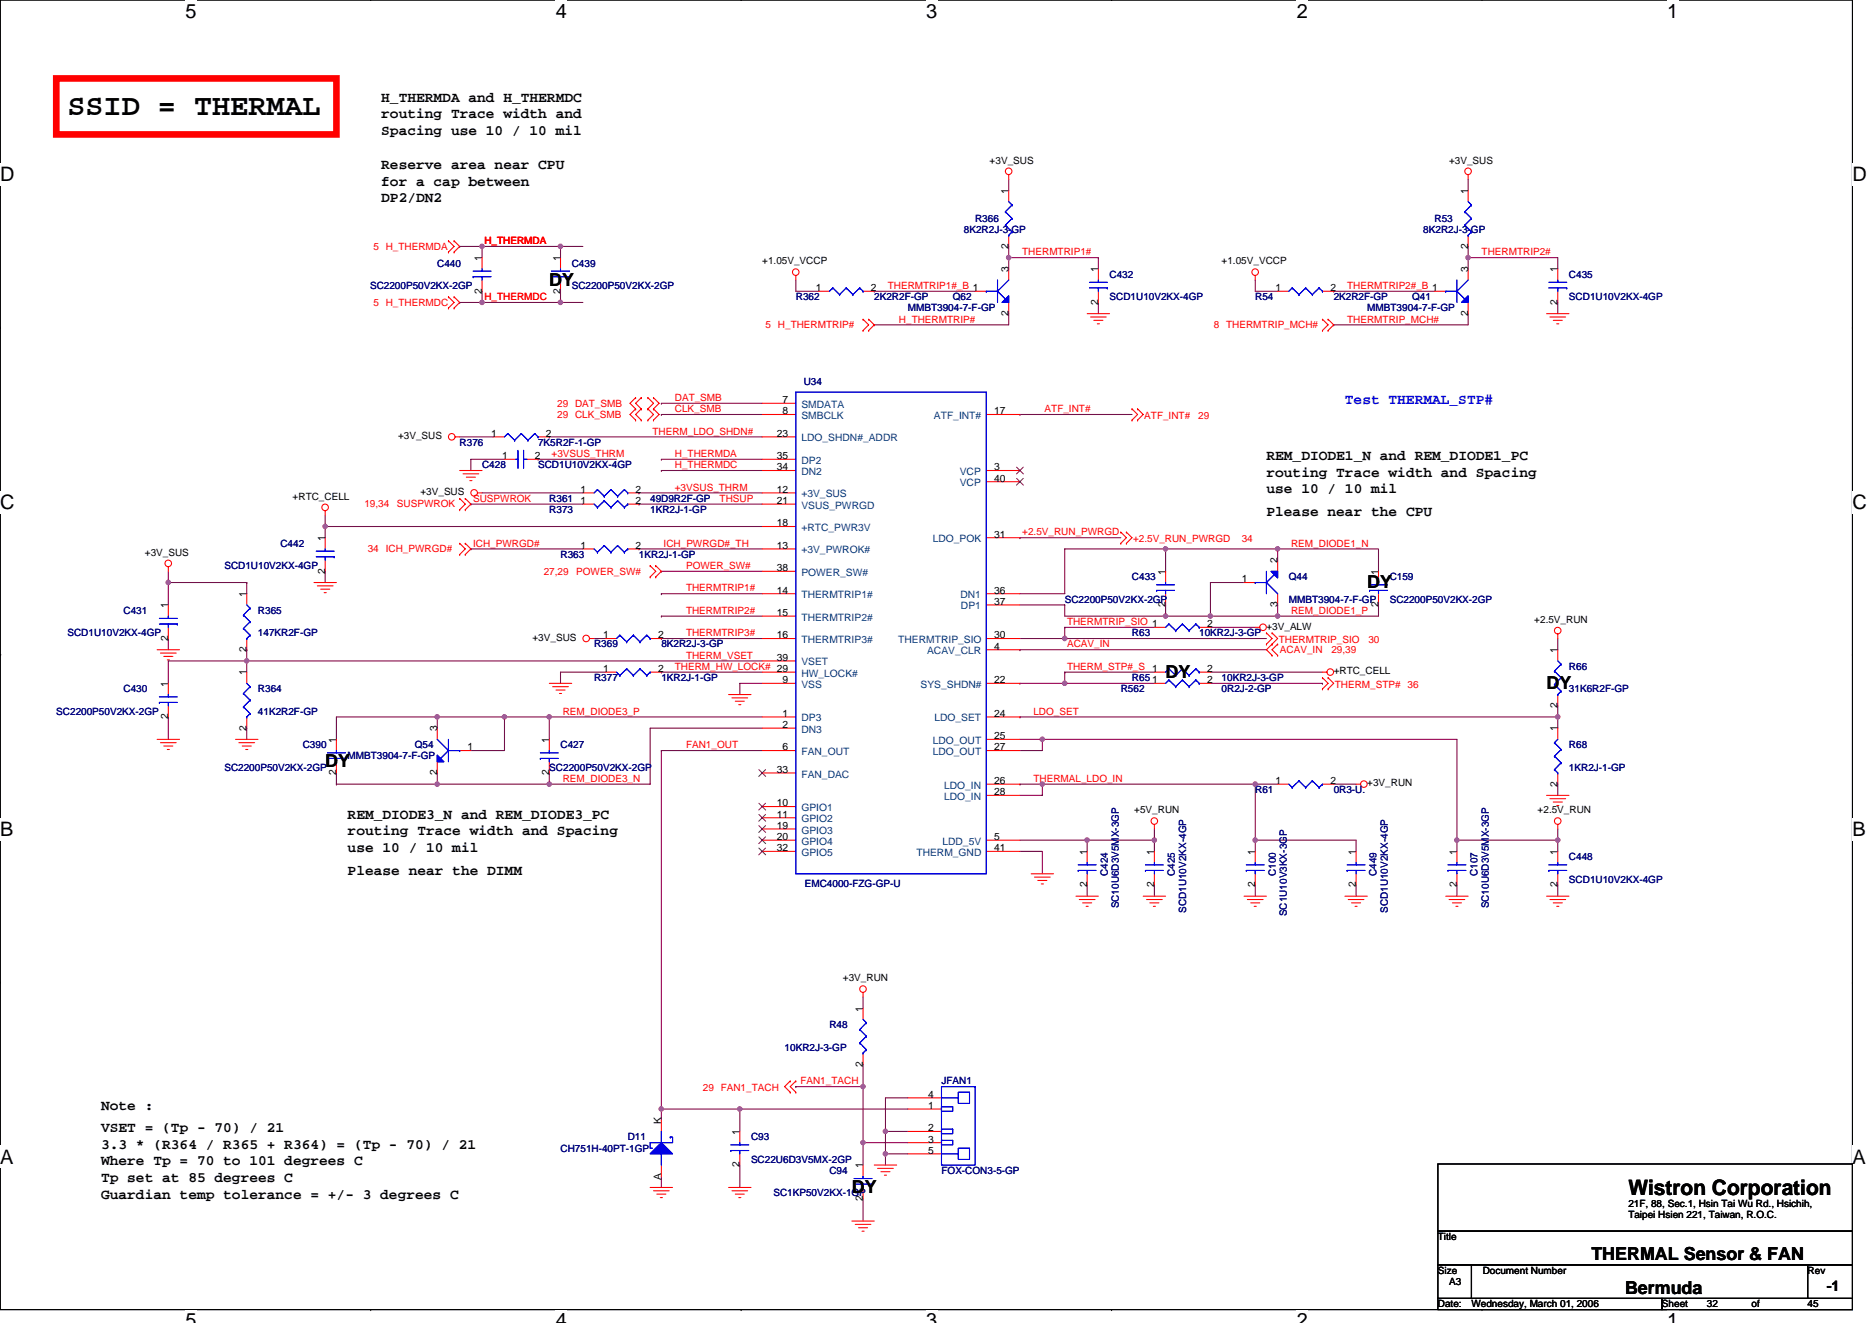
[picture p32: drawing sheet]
<svg xmlns="http://www.w3.org/2000/svg" width="297mm" height="210mm" viewBox="0 0 297 210" stroke-linecap="round" stroke-linejoin="round" font-family="sans-serif">
<defs><g id="words">
<text font-size="4.8" x="10.7" y="18.2">SSID = THERMAL</text>
<text font-size="3.4" x="258.4" y="189.6">Wistron Corporation</text>
<g font-size="3.2">
<text x="29.4" y="2.8">5</text>
<text x="88.2" y="2.8">4</text>
<text x="147" y="2.8">3</text>
<text x="205.8" y="2.8">2</text>
<text x="264.5" y="2.8">1</text>
<text x="0" y="28.8">D</text>
<text x="293.9" y="28.8">D</text>
<text x="0" y="80.8">C</text>
<text x="293.9" y="80.8">C</text>
<text x="0" y="132.7">B</text>
<text x="293.9" y="132.7">B</text>
<text x="0" y="184.7">A</text>
<text x="293.9" y="184.7">A</text>
<text x="29.4" y="210.7">5</text>
<text x="88.2" y="210.7">4</text>
<text x="147" y="210.7">3</text>
<text x="205.8" y="210.7">2</text>
<text x="264.5" y="210.7">1</text>
</g>
<g font-size="2.8">
<text x="87.2" y="45.3">DY</text>
<text x="217" y="93.3">DY</text>
<text x="185" y="107.5">DY</text>
<text x="245.4" y="109.3">DY</text>
<text x="51.6" y="121.8">DY</text>
<text x="135.2" y="189.3">DY</text>
<text x="252.5" y="200">THERMAL Sensor &amp; FAN</text>
<text x="257.8" y="205.3">Bermuda</text>
</g>
<g font-size="2.3">
<text x="60.5" y="16.2">H_THERMDA and H_THERMDC</text>
<text x="60.5" y="18.8">routing Trace width and</text>
<text x="60.5" y="21.4">Spacing use 10 / 10 mil</text>
<text x="60.5" y="26.8">Reserve area near CPU</text>
<text x="60.5" y="29.4">for a cap between</text>
<text x="60.5" y="32.1">DP2/DN2</text>
<text x="201" y="73">REM_DIODE1_N and REM_DIODE1_PC</text>
<text x="201" y="75.7">routing Trace width and Spacing</text>
<text x="201" y="78.3">use 10 / 10 mil</text>
<text x="201" y="81.9">Please near the CPU</text>
<text x="55.2" y="129.9">REM_DIODE3_N and REM_DIODE3_PC</text>
<text x="55.2" y="132.6">routing Trace width and Spacing</text>
<text x="55.2" y="135.2">use 10 / 10 mil</text>
<text x="55.2" y="138.8">Please near the DIMM</text>
<text x="16" y="179.7">VSET = (Tp - 70) / 21</text>
<text x="16" y="176.2">Note :</text>
<text x="16" y="182.4">3.3 * (R364 / R365 + R364) = (Tp - 70) / 21</text>
<text x="16" y="185">Where Tp = 70 to 101 degrees C</text>
<text x="16" y="187.6">Tp set at 85 degrees C</text>
<text x="16" y="190.2">Guardian temp tolerance = +/- 3 degrees C</text>
<text x="289.9" y="204.8">-1</text>
</g>
<text font-size="2.3" fill="#00f" x="213.4" y="64.2">Test THERMAL_STP#</text>
<g font-size="1.6">
<text x="157" y="26">+3V_SUS</text>
<text x="229.9" y="26">+3V_SUS</text>
<text x="160" y="30.8" transform="rotate(-90 160 30.8)">1</text>
<text x="232.9" y="30.8" transform="rotate(-90 232.9 30.8)">1</text>
<text x="76.5" y="41.4" transform="rotate(-90 76.5 41.4)">1</text>
<text x="88.9" y="41.4" transform="rotate(-90 88.9 41.4)">1</text>
<text x="120.9" y="42">+1.05V_VCCP</text>
<text x="160" y="39.5" transform="rotate(-90 160 39.5)">2</text>
<text x="193.8" y="42">+1.05V_VCCP</text>
<text x="232.9" y="39.5" transform="rotate(-90 232.9 39.5)">2</text>
<text x="76.5" y="46.6" transform="rotate(-90 76.5 46.6)">2</text>
<text x="88.9" y="46.6" transform="rotate(-90 88.9 46.6)">2</text>
<text x="129.5" y="46.2">1</text>
<text x="138.2" y="46.2">2</text>
<text x="160" y="43.2" transform="rotate(-90 160 43.2)">3</text>
<text x="174.3" y="43.2" transform="rotate(-90 174.3 43.2)">1</text>
<text x="202.4" y="46.2">1</text>
<text x="211.1" y="46.2">2</text>
<text x="232.9" y="43.2" transform="rotate(-90 232.9 43.2)">3</text>
<text x="247.2" y="43.2" transform="rotate(-90 247.2 43.2)">1</text>
<text x="160" y="50.2" transform="rotate(-90 160 50.2)">2</text>
<text x="174.3" y="48.4" transform="rotate(-90 174.3 48.4)">2</text>
<text x="232.9" y="50.2" transform="rotate(-90 232.9 50.2)">2</text>
<text x="247.2" y="48.4" transform="rotate(-90 247.2 48.4)">2</text>
<text x="124.1" y="64">7</text>
<text x="124.1" y="65.8">8</text>
<text x="157.8" y="65.8">17</text>
<text x="63.2" y="69.7">+3V_SUS</text>
<text x="77.9" y="69.3">1</text>
<text x="86.6" y="69.3">2</text>
<text x="123.3" y="69.3">23</text>
<text x="79.7" y="72.9">1</text>
<text x="84.9" y="72.9">2</text>
<text x="123.3" y="72.9">35</text>
<text x="123.3" y="74.7">34</text>
<text x="157.8" y="74.7">3</text>
<text x="157.8" y="76.4">40</text>
<text x="46.4" y="79.3">+RTC_CELL</text>
<text x="66.7" y="78.6">+3V_SUS</text>
<text x="92.1" y="80">1</text>
<text x="92.1" y="78.2">1</text>
<text x="100.9" y="80">2</text>
<text x="100.9" y="78.2">2</text>
<text x="123.3" y="78.2">12</text>
<text x="123.3" y="80">21</text>
<text x="123.3" y="83.5">18</text>
<text x="23" y="88.2">+3V_SUS</text>
<text x="51.6" y="85.9" transform="rotate(-90 51.6 85.9)">1</text>
<text x="92.1" y="87.1">1</text>
<text x="100.9" y="87.1">2</text>
<text x="123.3" y="87.1">13</text>
<text x="157.8" y="85.3">31</text>
<text x="202.7" y="89.4" transform="rotate(-90 202.7 89.4)">2</text>
<text x="39.1" y="94.8" transform="rotate(-90 39.1 94.8)">1</text>
<text x="51.6" y="91.1" transform="rotate(-90 51.6 91.1)">2</text>
<text x="123.3" y="90.7">38</text>
<text x="123.3" y="94.2">14</text>
<text x="157.8" y="94.2">36</text>
<text x="157.8" y="96">37</text>
<text x="184.9" y="91.2" transform="rotate(-90 184.9 91.2)">1</text>
<text x="197" y="92.4">1</text>
<text x="218.7" y="91.2" transform="rotate(-90 218.7 91.2)">1</text>
<text x="26.7" y="101.7" transform="rotate(-90 26.7 101.7)">2</text>
<text x="26.7" y="96.5" transform="rotate(-90 26.7 96.5)">1</text>
<text x="84.5" y="101.7">+3V_SUS</text>
<text x="95.7" y="101.3">1</text>
<text x="104.4" y="101.3">2</text>
<text x="123.3" y="97.8">15</text>
<text x="123.3" y="101.3">16</text>
<text x="157.8" y="101.3">30</text>
<text x="184.9" y="96.4" transform="rotate(-90 184.9 96.4)">2</text>
<text x="191.5" y="99.5">2</text>
<text x="201" y="99.9">+3V_ALW</text>
<text x="202.7" y="96.4" transform="rotate(-90 202.7 96.4)">3</text>
<text x="218.7" y="96.4" transform="rotate(-90 218.7 96.4)">2</text>
<text x="243.5" y="98.8">+2.5V_RUN</text>
<text x="39.1" y="107.2" transform="rotate(-90 39.1 107.2)">1</text>
<text x="39.1" y="103.5" transform="rotate(-90 39.1 103.5)">2</text>
<text x="95.7" y="106.7">1</text>
<text x="104.4" y="106.7">2</text>
<text x="123.3" y="104.9">39</text>
<text x="157.8" y="103.1">4</text>
<text x="191.5" y="106.7">2</text>
<text x="211.6" y="107">+RTC_CELL</text>
<text x="247.2" y="103.7" transform="rotate(-90 247.2 103.7)">1</text>
<text x="26.7" y="109" transform="rotate(-90 26.7 109)">1</text>
<text x="124.1" y="108.4">9</text>
<text x="124.1" y="113.8">1</text>
<text x="157.8" y="113.8">24</text>
<text x="157.8" y="108.4">22</text>
<text x="182.8" y="108.4">1</text>
<text x="191.5" y="108.4">2</text>
<text x="247.2" y="112.4" transform="rotate(-90 247.2 112.4)">2</text>
<text x="26.7" y="114.2" transform="rotate(-90 26.7 114.2)">2</text>
<text x="39.1" y="116" transform="rotate(-90 39.1 116)">2</text>
<text x="53.4" y="117.9" transform="rotate(-90 53.4 117.9)">1</text>
<text x="69.4" y="116.1" transform="rotate(-90 69.4 116.1)">3</text>
<text x="74.2" y="119.1">1</text>
<text x="87.1" y="117.9" transform="rotate(-90 87.1 117.9)">1</text>
<text x="124.1" y="115.5">2</text>
<text x="124.1" y="119.1">6</text>
<text x="157.8" y="117.3">25</text>
<text x="157.8" y="119.1">27</text>
<text x="247.2" y="116.1" transform="rotate(-90 247.2 116.1)">1</text>
<text x="53.4" y="123.1" transform="rotate(-90 53.4 123.1)">2</text>
<text x="69.4" y="123.1" transform="rotate(-90 69.4 123.1)">2</text>
<text x="87.1" y="123.1" transform="rotate(-90 87.1 123.1)">2</text>
<text x="123.3" y="122.7">33</text>
<text x="157.8" y="124.4">26</text>
<text x="202.4" y="124.4">1</text>
<text x="211.1" y="124.4">2</text>
<text x="217" y="124.8">+3V_RUN</text>
<text x="247.2" y="124.8" transform="rotate(-90 247.2 124.8)">2</text>
<text x="123.3" y="128">10</text>
<text x="123.3" y="129.8">11</text>
<text x="123.3" y="131.6">19</text>
<text x="157.8" y="126.2">28</text>
<text x="180" y="129.1">+5V_RUN</text>
<text x="244" y="129.1">+2.5V_RUN</text>
<text x="123.3" y="133.3">20</text>
<text x="123.3" y="135.1">32</text>
<text x="157.8" y="135.1">41</text>
<text x="157.8" y="133.3">5</text>
<text x="172.5" y="135.7" transform="rotate(-90 172.5 135.7)">1</text>
<text x="183.2" y="135.7" transform="rotate(-90 183.2 135.7)">1</text>
<text x="199.2" y="135.7" transform="rotate(-90 199.2 135.7)">1</text>
<text x="215.2" y="135.7" transform="rotate(-90 215.2 135.7)">1</text>
<text x="231.2" y="135.7" transform="rotate(-90 231.2 135.7)">1</text>
<text x="247.2" y="135.7" transform="rotate(-90 247.2 135.7)">1</text>
<text x="172.5" y="140.8" transform="rotate(-90 172.5 140.8)">2</text>
<text x="183.2" y="140.8" transform="rotate(-90 183.2 140.8)">2</text>
<text x="199.2" y="140.8" transform="rotate(-90 199.2 140.8)">2</text>
<text x="215.2" y="140.8" transform="rotate(-90 215.2 140.8)">2</text>
<text x="231.2" y="140.8" transform="rotate(-90 231.2 140.8)">2</text>
<text x="247.2" y="140.8" transform="rotate(-90 247.2 140.8)">2</text>
<text x="133.7" y="155.7">+3V_RUN</text>
<text x="136.9" y="160.5" transform="rotate(-90 136.9 160.5)">1</text>
<text x="136.9" y="169.3" transform="rotate(-90 136.9 169.3)">2</text>
<text x="104.9" y="178.3" transform="rotate(-90 104.9 178.3)">K</text>
<text x="147.3" y="174.2">4</text>
<text x="147.3" y="176">1</text>
<text x="147.3" y="179.6">2</text>
<text x="117.4" y="185.3" transform="rotate(-90 117.4 185.3)">2</text>
<text x="117.4" y="180.1" transform="rotate(-90 117.4 180.1)">1</text>
<text x="136.9" y="185.4" transform="rotate(-90 136.9 185.4)">1</text>
<text x="147.3" y="181.3">3</text>
<text x="147.3" y="183.1">5</text>
<text x="104.9" y="187.2" transform="rotate(-90 104.9 187.2)">A</text>
<text x="136.9" y="190.6" transform="rotate(-90 136.9 190.6)">2</text>
<text x="258.4" y="191.5">21F, 88, Sec.1, Hsin Tai Wu Rd., Hsichih,</text>
<text x="228.2" y="196.8">Title</text>
<text x="258.4" y="193.3">Taipei Hsien 221, Taiwan, R.O.C.</text>
<text x="228.2" y="202.2">Size</text>
<text x="229.9" y="203.9">A3</text>
<text x="235.3" y="202.2">Document Number</text>
<text x="286.8" y="202.2">Rev</text>
<text x="228.2" y="207.5">Date:</text>
<text x="233.5" y="207.5">Wednesday, March 01, 2006</text>
<text x="263.7" y="207.5">Sheet</text>
<text x="270.8" y="207.5">32</text>
<text x="277.9" y="207.5">of</text>
<text x="286.8" y="207.5">45</text>
</g>
<g font-size="1.6" fill="#000080">
<text x="154.7" y="35.2">R366</text>
<text x="227.6" y="35.2">R53</text>
<text x="152.9" y="37">8K2R2J-3-GP</text>
<text x="225.8" y="37">8K2R2J-3-GP</text>
<text x="58.7" y="45.9">SC2200P50V2KX-2GP</text>
<text x="69.4" y="42.3">C440</text>
<text x="90.7" y="42.3">C439</text>
<text x="90.7" y="45.9">SC2200P50V2KX-2GP</text>
<text x="126.3" y="47.6">R362</text>
<text x="138.7" y="47.6">2K2R2F-GP</text>
<text x="151.2" y="47.6">Q62</text>
<text x="176.1" y="44.1">C432</text>
<text x="176.1" y="47.6">SCD1U10V2KX-4GP</text>
<text x="199.2" y="47.6">R54</text>
<text x="211.6" y="47.6">2K2R2F-GP</text>
<text x="224.1" y="47.6">Q41</text>
<text x="249" y="44.1">C435</text>
<text x="249" y="47.6">SCD1U10V2KX-4GP</text>
<text x="144.1" y="49.4">MMBT3904-7-F-GP</text>
<text x="217" y="49.4">MMBT3904-7-F-GP</text>
<text x="127.5" y="61.2">U34</text>
<text x="72.9" y="70.8">R376</text>
<text x="85.4" y="70.8">7K5R2F-1-GP</text>
<text x="76.5" y="74.3">C428</text>
<text x="85.4" y="74.3">SCD1U10V2KX-4GP</text>
<text x="87.2" y="81.4">R373</text>
<text x="87.2" y="79.7">R361</text>
<text x="103.2" y="81.4">1KR2J-1-GP</text>
<text x="103.2" y="79.7">49D9R2F-GP</text>
<text x="44.5" y="86.8">C442</text>
<text x="88.9" y="88.5">R363</text>
<text x="101.4" y="88.5">1KR2J-1-GP</text>
<text x="35.6" y="90.3">SCD1U10V2KX-4GP</text>
<text x="168.9" y="95.7">SC2200P50V2KX-2GP</text>
<text x="179.6" y="92.1">C433</text>
<text x="204.5" y="92.1">Q44</text>
<text x="204.5" y="95.7">MMBT3904-7-F-GP</text>
<text x="220.5" y="92.1">C159</text>
<text x="220.5" y="95.7">SC2200P50V2KX-2GP</text>
<text x="10.7" y="101">SCD1U10V2KX-4GP</text>
<text x="19.6" y="97.4">C431</text>
<text x="40.9" y="97.4">R365</text>
<text x="40.9" y="101">147KR2F-GP</text>
<text x="179.6" y="101">R63</text>
<text x="190.3" y="101">10KR2J-3-GP</text>
<text x="94.3" y="102.8">R369</text>
<text x="104.9" y="102.8">8K2R2J-3-GP</text>
<text x="249" y="106.3">R66</text>
<text x="8.9" y="113.4">SC2200P50V2KX-2GP</text>
<text x="19.6" y="109.9">C430</text>
<text x="40.9" y="109.9">R364</text>
<text x="40.9" y="113.4">41K2R2F-GP</text>
<text x="94.3" y="108.1">R377</text>
<text x="104.9" y="108.1">1KR2J-1-GP</text>
<text x="177.8" y="109.9">R562</text>
<text x="179.6" y="108.1">R65</text>
<text x="193.8" y="109.9">0R2J-2-GP</text>
<text x="193.8" y="108.1">10KR2J-3-GP</text>
<text x="249" y="109.9">31K6R2F-GP</text>
<text x="48" y="118.8">C390</text>
<text x="65.8" y="118.8">Q54</text>
<text x="88.9" y="118.8">C427</text>
<text x="249" y="118.8">R68</text>
<text x="35.6" y="122.3">SC2200P50V2KX-2GP</text>
<text x="55.2" y="120.5">MMBT3904-7-F-GP</text>
<text x="87.2" y="122.3">SC2200P50V2KX-2GP</text>
<text x="199.2" y="125.9">R61</text>
<text x="211.6" y="125.9">0R3-U.</text>
<text x="249" y="122.3">1KR2J-1-GP</text>
<text x="249" y="136.5">C448</text>
<text x="127.7" y="140.8">EMC4000-FZG-GP-U</text>
<text x="175.8" y="139" transform="rotate(-90 175.8 139)">C424</text>
<text x="186.4" y="139" transform="rotate(-90 186.4 139)">C425</text>
<text x="202.4" y="139" transform="rotate(-90 202.4 139)">C100</text>
<text x="218.4" y="139" transform="rotate(-90 218.4 139)">C449</text>
<text x="234.4" y="139" transform="rotate(-90 234.4 139)">C107</text>
<text x="249" y="140.1">SCD1U10V2KX-4GP</text>
<text x="177.5" y="144.2" transform="rotate(-90 177.5 144.2)">SC10U6D3V5MX-3GP</text>
<text x="188.2" y="144.9" transform="rotate(-90 188.2 144.9)">SCD1U10V2KX-4GP</text>
<text x="204.2" y="145.4" transform="rotate(-90 204.2 145.4)">SC1U10V3KX-3GP</text>
<text x="220.2" y="144.9" transform="rotate(-90 220.2 144.9)">SCD1U10V2KX-4GP</text>
<text x="236.2" y="144.2" transform="rotate(-90 236.2 144.2)">SC10U6D3V5MX-3GP</text>
<text x="124.5" y="166.8">10KR2J-3-GP</text>
<text x="131.6" y="163.2">R48</text>
<text x="149.4" y="172.1">JFAN1</text>
<text x="88.9" y="182.8">CH751H-40PT-1GP</text>
<text x="99.6" y="181">D11</text>
<text x="119.2" y="181">C93</text>
<text x="119.2" y="184.6">SC22U6D3V5MX-2GP</text>
<text x="122.7" y="189.9">SC1KP50V2KX-1GP</text>
<text x="131.6" y="186.3">C94</text>
<text x="149.4" y="186.3">FOX-CON3-5-GP</text>
</g>
<g font-size="1.6" fill="#f00">
<text x="59.2" y="39.6">5 H_THERMDA</text>
<text x="76.9" y="38.8">H_THERMDA</text>
<text x="162.2" y="40.5">THERMTRIP1#</text>
<text x="235.1" y="40.5">THERMTRIP2#</text>
<text x="76.9" y="47.6">H_THERMDC</text>
<text x="140.9" y="45.9">THERMTRIP1#_B 1</text>
<text x="213.8" y="45.9">THERMTRIP2#_B 1</text>
<text x="59.2" y="48.5">5 H_THERMDC</text>
<text x="121.5" y="52.1">5 H_THERMTRIP#</text>
<text x="142.6" y="51.2">H_THERMTRIP#</text>
<text x="192.6" y="52.1">8 THERMTRIP_MCH#</text>
<text x="213.8" y="51.2">THERMTRIP_MCH#</text>
<text x="88.4" y="64.5">29 DAT_SMB</text>
<text x="107.1" y="63.6">DAT_SMB</text>
<text x="107.1" y="65.4">CLK_SMB</text>
<text x="165.8" y="65.4">ATF_INT#</text>
<text x="88.4" y="66.3">29 CLK_SMB</text>
<text x="103.5" y="69">THERM_LDO_SHDN#</text>
<text x="181.6" y="66.5">ATF_INT#</text>
<text x="190.1" y="66.5">29</text>
<text x="87.5" y="72.5">+3VSUS_THRM</text>
<text x="107.1" y="77.9">+3VSUS_THRM</text>
<text x="107.1" y="72.5">H_THERMDA</text>
<text x="107.1" y="74.3">H_THERMDC</text>
<text x="57.8" y="80.5">19,34</text>
<text x="63" y="80.5">SUSPWROK</text>
<text x="75.1" y="79.7">SUSPWROK</text>
<text x="114.2" y="79.7">THSUP</text>
<text x="58.4" y="87.7">34 ICH_PWRGD#</text>
<text x="75.1" y="86.8">ICH_PWRGD#</text>
<text x="105.3" y="86.8">ICH_PWRGD#_TH</text>
<text x="162.2" y="85">+2.5V_RUN_PWRGD</text>
<text x="179.8" y="86">+2.5V_RUN_PWRGD</text>
<text x="197" y="86">34</text>
<text x="204.9" y="86.8">REM_DIODE1_N</text>
<text x="86.3" y="91.2">27,29</text>
<text x="91.4" y="91.2">POWER_SW#</text>
<text x="108.9" y="93.9">THERMTRIP1#</text>
<text x="108.9" y="90.3">POWER_SW#</text>
<text x="108.9" y="101">THERMTRIP3#</text>
<text x="108.9" y="97.4">THERMTRIP2#</text>
<text x="169.3" y="99.2">THERMTRIP_SIO 1</text>
<text x="204.9" y="97.4">REM_DIODE1_P</text>
<text x="107.1" y="106.3">THERM_HW_LOCK# 29</text>
<text x="108.9" y="104.5">THERM_VSET</text>
<text x="169.3" y="102.8">ACAV_IN</text>
<text x="169.3" y="106.3">THERM_STP#_S 1</text>
<text x="202.9" y="102">THERMTRIP_SIO</text>
<text x="203.1" y="103.7">ACAV_IN</text>
<text x="211.3" y="103.7">29,39</text>
<text x="217.1" y="102">30</text>
<text x="89.3" y="113.4">REM_DIODE3_P</text>
<text x="164" y="113.4">LDO_SET</text>
<text x="211.8" y="109.2">THERM_STP# 36</text>
<text x="108.9" y="118.8">FAN1_OUT</text>
<text x="89.3" y="124.1">REM_DIODE3_N</text>
<text x="164" y="124.1">THERMAL_LDO_IN</text>
<text x="111.5" y="173.2">29 FAN1_TACH</text>
<text x="127" y="172.1">FAN1_TACH</text>
</g>
<g font-size="1.6" fill="#004080">
<text x="127.2" y="64.7">SMDATA</text>
<text x="127.2" y="66.5">SMBCLK</text>
<text x="127.2" y="70.1">LDO_SHDN#_ADDR</text>
<text x="148.2" y="66.5">ATF_INT#</text>
<text x="127.2" y="73.6">DP2</text>
<text x="127.2" y="75.4">DN2</text>
<text x="152.3" y="75.4">VCP</text>
<text x="152.3" y="77.2">VCP</text>
<text x="127.2" y="79">+3V_SUS</text>
<text x="127.2" y="80.7">VSUS_PWRGD</text>
<text x="127.2" y="84.3">+RTC_PWR3V</text>
<text x="127.2" y="87.8">+3V_PWROK#</text>
<text x="148" y="86.1">LDO_POK</text>
<text x="127.2" y="91.4">POWER_SW#</text>
<text x="127.2" y="95">THERMTRIP1#</text>
<text x="152.4" y="95">DN1</text>
<text x="127.2" y="98.5">THERMTRIP2#</text>
<text x="152.5" y="96.7">DP1</text>
<text x="127.2" y="102.1">THERMTRIP3#</text>
<text x="127.2" y="105.6">VSET</text>
<text x="127.2" y="107.4">HW_LOCK#</text>
<text x="142.5" y="102.1">THERMTRIP_SIO</text>
<text x="147.1" y="103.8">ACAV_CLR</text>
<text x="127.2" y="109.2">VSS</text>
<text x="146.1" y="109.2">SYS_SHDN#</text>
<text x="127.2" y="114.5">DP3</text>
<text x="127.2" y="116.3">DN3</text>
<text x="127.2" y="119.8">FAN_OUT</text>
<text x="148" y="118.1">LDO_OUT</text>
<text x="148" y="119.8">LDO_OUT</text>
<text x="148.3" y="114.5">LDO_SET</text>
<text x="127.2" y="123.4">FAN_DAC</text>
<text x="149.8" y="125.2">LDO_IN</text>
<text x="127.2" y="128.7">GPIO1</text>
<text x="127.2" y="130.5">GPIO2</text>
<text x="149.8" y="127">LDO_IN</text>
<text x="127.2" y="132.3">GPIO3</text>
<text x="127.2" y="134.1">GPIO4</text>
<text x="127.2" y="135.8">GPIO5</text>
<text x="145.4" y="135.8">THERM_GND</text>
<text x="149.5" y="134.1">LDD_5V</text>
</g>
</g></defs>
<path d="M0 0h293.9v207.9h-293.9z" fill="none" stroke="#000" stroke-width=".17"/>
<g fill="#fff">
<path d="M29.4 0h1.8v3.5h-1.8z"/>
<path d="M29.4 207.9h1.8v2h-1.8z"/>
</g>
<path d="M58.8 0h.1M58.8 207.9h.1" fill="none" stroke="#000" stroke-width=".17"/>
<g fill="#fff">
<path d="M88.2 0h1.8v3.5h-1.8z"/>
<path d="M88.2 207.9h1.8v2h-1.8z"/>
</g>
<path d="M117.6 0h.1M117.6 207.9h.1" fill="none" stroke="#000" stroke-width=".17"/>
<g fill="#fff">
<path d="M147 0h1.7v3.5h-1.7z"/>
<path d="M147 207.9h1.7v2h-1.7z"/>
</g>
<path d="M176.4 0h.1M176.4 207.9h.1" fill="none" stroke="#000" stroke-width=".17"/>
<g fill="#fff">
<path d="M205.8 0h1.7v3.5h-1.7z"/>
<path d="M205.8 207.9h1.7v2h-1.7z"/>
</g>
<path d="M235.2 0h.1M235.2 207.9h.1" fill="none" stroke="#000" stroke-width=".17"/>
<g fill="#fff">
<path d="M264.5 0h1.8v3.5h-1.8z"/>
<path d="M264.5 207.9h1.8v2h-1.8z"/>
<path d="M0 26h2.3v3.5h-2.3z"/>
<path d="M293.9 26h2.3v3.5h-2.3z"/>
<path d="M0 77.9h2.3v3.5h-2.3z"/>
<path d="M293.9 77.9h2.3v3.5h-2.3z"/>
</g>
<path d="M0 52h.1M293.9 52h.1" fill="none" stroke="#000" stroke-width=".17"/>
<g fill="#fff">
<path d="M0 129.9h2.1v3.5h-2.1z"/>
<path d="M293.9 129.9h2.1v3.5h-2.1z"/>
</g>
<path d="M0 103.9h.1M293.9 103.9h.1" fill="none" stroke="#000" stroke-width=".17"/>
<path d="M0 103.9h.1" fill="none" stroke="#000" stroke-width=".16"/>
<g fill="#fff">
<path d="M0 181.9h2.2v3.5h-2.2z"/>
<path d="M293.9 181.9h2.2v3.5h-2.2z"/>
</g>
<path d="M0 155.9h.1M293.9 155.9h.1M228.2 184.7h65.7v10.7h-65.7zM228.2 195.4h65.7v5.3h-65.7zM228.2 200.7h5.3v5.4h-5.3zM228.2 206.1h35.5v1.8h-35.5zM233.5 200.7h53.3v5.4h-53.3zM263.7 206.1h30.2v1.8h-30.2zM286.8 200.7h7.1v5.4h-7.1z" fill="none" stroke="#000" stroke-width=".17"/>
<g fill="none" stroke="#800040" stroke-width=".17">
<path d="M72.9 39.1h.1M72.9 39.1h19.6M76.5 39.1v1.8M76.5 39.1h.1M88.9 39.1v1.8M88.9 39.1h.1M160.1 28.4v1.8M160.1 39.1v3.6M233 28.4v1.8M233 39.1v1.8M72.9 48h.1M72.9 48h19.6"/>
<path d="M76.5 46.2v1.8M76.5 48h.1M88.9 48h.1M88.9 46.2v1.8M126.3 44.4v1.8h3.5M138.7 46.2h.1M138.7 51.6h.1M138.7 46.2h16M160.1 40.9h14.2v1.8M160.1 49.8v1.8h-21.4M160.1 40.9h.1M174.3 48v1.8"/>
<path d="M199.2 44.4v1.8h3.5M211.6 46.2h.1M211.6 51.6h.1M211.6 46.2h16M233 40.9v1.8M233 49.8v1.8h-21.4M233 40.9h.1M233 40.9h14.2v1.8M247.2 48v1.8M72.9 69.3h5.4M76.5 78.2h16M80 72.9h-5.3v1.8"/>
<path d="M85.4 72.9h.1M85.4 72.9h12.4M87.2 69.3h.1M87.2 69.3h33.7M101.4 78.2h.1M101.4 78.2h19.5M104.9 64h.1M104.9 65.8h.1M104.9 72.9h.1M104.9 74.7h.1M104.9 65.8h16M104.9 64h16"/>
<path d="M104.9 72.9h16M104.9 74.7h16M161.8 65.8h.1M161.8 65.8h17.8M26.7 92.5v3.5M26.7 90.7v1.8M26.7 92.5h12.5M39.2 92.5v1.7M39.2 92.5h.1M51.6 83.6h.1M51.6 90.7v1.8M51.6 83.6v1.7"/>
<path d="M51.6 81.8v1.8M51.6 83.6h69.3M74.7 87.1h.1M74.7 80h.1M74.7 87.1h17.8M74.7 80h17.8M101.4 87.1h.1M101.4 80h.1M101.4 87.1h19.5M101.4 80h19.5M104.9 97.8h.1M104.9 94.2h.1"/>
<path d="M104.9 90.7h.1M104.9 97.8h16M104.9 94.2h16M104.9 90.7h16M161.8 85.3h.1M161.8 96h7.1v1.8h16.1M161.8 85.3h16M168.9 99.6h.1M168.9 99.6v1.7M168.9 99.6h14.3M185 87.1h-16.1v7.1h-7.1M185 97.8h.1"/>
<path d="M185 96v1.8M185 87.1v3.6M185 87.1h17.7v1.8M185 87.1h.1M192.1 97.8h.1M192.1 99.6h7.1M197.4 92.5h-5.3v5.3M202.7 97.8h.1M202.7 87.1h16v3.6M202.7 87.1h.1M202.7 96v1.8M218.7 96v1.8h-33.7"/>
<path d="M26.7 101.3v1.8M26.7 113.8v3.5M39.2 104.9h.1M39.2 104.9h-12.5v3.6M39.2 104.9v1.8M39.2 103.1h.1M39.2 115.6v1.7M39.2 104.9h81.7M39.2 103.1v1.8M69.4 113.8h10.6v5.3h-5.3M69.4 113.8v1.8M69.4 113.8h-16v3.5"/>
<path d="M69.4 113.8h.1M80 113.8h.1M80 113.8h40.9M87.2 113.8v3.5M87.2 113.8h.1M94.3 101.3h1.8M96.1 106.7h-7.2v1.8M104.9 106.7h.1M104.9 101.3h.1M104.9 119.1h.1M104.9 101.3h16M104.9 106.7h16"/>
<path d="M104.9 119.1h16M104.9 119.1v56.9M120.9 115.6h-17.7v8.9h-16M120.9 108.5h-3.5v1.7M161.8 101.3h7.1M161.8 103.1h.1M161.8 108.5h.1M161.8 113.8h.1M161.8 117.3h3.6M161.8 103.1h39.2M161.8 108.5h7.1M161.8 113.8h85.4"/>
<path d="M165.4 117.3h.1M165.4 117.3v1.8h-3.6M165.4 117.3h65.8v16M168.9 101.3h.1M168.9 106.7h.1M168.9 106.7v1.8M168.9 108.5h14.3M168.9 101.3h32.1M168.9 106.7h14.3M192.1 106.7h17.7M192.1 108.5h17.7M209.8 108.5h.1"/>
<path d="M247.2 101.3v1.8M247.2 113.8v1.8M247.2 112v1.8M53.4 124.5h.1M53.4 122.7v1.8M53.4 124.5h16M69.4 122.7v1.8h17.8M87.2 124.5h.1M87.2 122.7v1.8M161.8 124.5h.1M161.8 133.3h10.7M161.8 135.1h3.6v3.6"/>
<path d="M161.8 124.5h37.4M165.4 124.5v1.7h-3.6M165.4 124.5h.1M172.5 133.3v1.8M172.5 133.3h.1M172.5 133.3h10.7M183.2 133.3v1.8M183.2 131.6v1.7M199.2 133.3h16v1.8M199.2 133.3v1.8M199.2 133.3h.1M199.2 124.5v8.8"/>
<path d="M199.2 124.5h3.5M211.6 124.5h3.6M231.2 133.3h.1M231.2 133.3v1.8M231.2 133.3h16M247.2 124.5v1.7M247.2 133.3v1.8M247.2 131.6v1.7M136.9 158.2v1.8M172.5 140.5v1.7M183.2 140.5v1.7M199.2 140.5v1.7"/>
<path d="M215.2 140.5v1.7M231.2 140.5v1.7M247.2 140.5v1.7M104.9 176h12.5v3.6M104.9 176h.1M104.9 176v1.8M117.4 176h26.7M126.3 172.5h.1M126.3 172.5h10.6M136.9 172.5h.1M136.9 168.9v3.6M136.9 172.5v12.4"/>
<path d="M140.5 179.6h.1M140.5 179.6v3.5h3.6M140.5 179.6h3.6M144.1 174.2h-3.6v5.4M104.9 186.7v1.8M117.4 184.9v3.6M136.9 181.4h7.2M136.9 190.2v3.6M136.9 181.4h.1M140.5 183.1h.1M140.5 183.1v1.8"/>
</g>
<g fill="#f0f" stroke="#f0f" stroke-width=".17">
<circle cx="184.9" cy="97.8" r=".35"/>
<circle cx="202.7" cy="97.8" r=".35"/>
<circle cx="202.7" cy="87.1" r=".35"/>
<circle cx="184.9" cy="87.1" r=".35"/>
<circle cx="192.1" cy="97.8" r=".35"/>
<circle cx="168.9" cy="101.3" r=".35"/>
<circle cx="168.9" cy="108.4" r=".35"/>
<circle cx="247.2" cy="113.8" r=".35"/>
<circle cx="165.4" cy="117.3" r=".35"/>
<circle cx="183.2" cy="133.3" r=".35"/>
<circle cx="172.5" cy="133.3" r=".35"/>
<circle cx="247.2" cy="133.3" r=".35"/>
<circle cx="231.2" cy="133.3" r=".35"/>
<circle cx="199.2" cy="133.3" r=".35"/>
<circle cx="199.2" cy="124.4" r=".35"/>
<circle cx="165.4" cy="124.4" r=".35"/>
<circle cx="87.1" cy="124.4" r=".35"/>
<circle cx="80" cy="113.8" r=".35"/>
<circle cx="69.4" cy="124.4" r=".35"/>
<circle cx="87.1" cy="113.8" r=".35"/>
<circle cx="51.6" cy="83.6" r=".35"/>
<circle cx="232.9" cy="40.9" r=".35"/>
<circle cx="160" cy="40.9" r=".35"/>
<circle cx="88.9" cy="48" r=".35"/>
<circle cx="88.9" cy="39.1" r=".35"/>
<circle cx="76.5" cy="48" r=".35"/>
<circle cx="76.5" cy="39.1" r=".35"/>
<circle cx="69.4" cy="113.8" r=".35"/>
<circle cx="140.5" cy="179.6" r=".35"/>
<circle cx="136.9" cy="172.5" r=".35"/>
<circle cx="136.9" cy="181.3" r=".35"/>
<circle cx="117.4" cy="176" r=".35"/>
<circle cx="140.5" cy="183.1" r=".35"/>
<circle cx="39.1" cy="104.9" r=".35"/>
<circle cx="26.7" cy="92.4" r=".35"/>
<circle cx="104.9" cy="176" r=".35"/>
</g>
<g fill="none" stroke="#f00" stroke-width=".17">
<path d="M71.2 38.2h.1M71.2 38.2l.8 .9-.8 .9M72 38.2h.1M72 38.2l.9 .9-.9 .9M160.1 27.7v.7M160.1 30.2v1.8M160.1 37.3v1.8M233 27.7v.7M233 30.2v1.8M233 37.3v1.8M71.2 40h.1M71.2 48.9h.1"/>
<path d="M71.2 47.1h.1M71.2 47.1l.8 .9-.8 .9M72 40h.1M72 47.1h.1M72 48.9h.1M72 47.1l.9 .9-.9 .9M76.5 40.9v1.8M76.5 44.4v1.8M88.9 40.9v1.8M88.9 44.4v1.8M126.3 43.7v.7M129.8 46.2h1.8"/>
<path d="M136.9 52.5h.1M136.9 50.7h.1M136.9 50.7l.9 .9-.9 .9M136.9 46.2h1.8M137.8 50.7h.1M137.8 52.5h.1M137.8 50.7l.9 .9-.9 .9M154.7 46.2h1.8M160.1 42.7v1.7M160.1 48v1.8M172.5 49.8h3.6M173 50.3h2.5"/>
<path d="M173.6 50.8h1.4M174.1 51.4h.4M174.3 42.7v1.7M174.3 46.2v1.8M199.2 43.7v.7M202.7 46.2h1.8M209.8 52.5h.1M209.8 50.7h.1M209.8 50.7l.9 .9-.9 .9M209.8 46.2h1.8M210.7 50.7h.1M210.7 52.5h.1"/>
<path d="M210.7 50.7l.9 .9-.9 .9M227.6 46.2h1.8M233 42.7v1.7M233 48v1.8M245.4 49.8h3.6M245.9 50.3h2.5M246.5 50.8h1.4M247 51.4h.4M247.2 42.7v1.7M247.2 46.2v1.8M72.2 69.3h.7M72.9 74.7h3.6"/>
<path d="M72.9 79.1h.1M72.9 79.1l.9 .9-.9 .9M73.5 75.2h2.5M73.8 79.1h.1M73.8 79.1l.9 .9-.9 .9M74 75.7h1.4M74.5 76.3h.4M75.8 78.2h.7M78.3 69.3h1.7M80 72.9h1.8M83.6 72.9h1.8M85.4 69.3h1.8"/>
<path d="M92.5 78.2h1.8M99.6 78.2h1.8M100.9 64.9h.1M100.9 63.1h.1M100.9 66.7h.1M100.9 63.1l-.9 .9 .9 .9M100.9 64.9l-.9 .9 .9 .9M101.7 63.1h.1M101.7 64.9h.1M101.7 66.7h.1M101.7 63.1l-.8 .9 .8 .9M101.7 64.9l-.8 .9 .8 .9"/>
<path d="M102.8 64.9h.1M102.8 63.1h.1M102.8 66.7h.1M102.8 63.1l.9 .9-.9 .9M102.8 64.9l.9 .9-.9 .9M103.7 64.9h.1M103.7 63.1h.1M103.7 66.7h.1M103.7 63.1l.9 .9-.9 .9M103.7 64.9l.9 .9-.9 .9M120.9 69.3h5.4M120.9 72.9h5.4"/>
<path d="M120.9 78.2h5.4M120.9 64h5.4M120.9 65.8h5.4M120.9 74.7h5.4M156.5 65.8h5.3M156.5 74.7h5.3M156.5 76.5h5.3M179.6 64.9h.1M179.6 66.7h.1M179.6 64.9l.9 .9-.9 .9M180.5 64.9h.1M180.5 66.7h.1"/>
<path d="M180.5 64.9l.9 .9-.9 .9M26.7 90v.7M26.7 96v1.8M26.7 99.6v1.7M39.2 94.2v1.8M49.8 92.5h3.6M50.4 93h2.4M50.9 93.5h1.4M51.4 94.1h.4M51.6 81.1v.7M51.6 85.3v1.8M51.6 88.9v1.8"/>
<path d="M72.9 88h.1M72.9 86.2h.1M72.9 80.9h.1M72.9 86.2l.9 .9-.9 .9M73.8 86.2h.1M73.8 88h.1M73.8 80.9h.1M73.8 86.2l.9 .9-.9 .9M92.5 80h1.8M92.5 87.1h1.8M99.6 80h1.8M99.6 87.1h1.8"/>
<path d="M103.2 91.6h.1M103.2 89.8h.1M103.2 89.8l.9 .9-.9 .9M104.1 89.8h.1M104.1 91.6h.1M104.1 89.8l.8 .9-.8 .9M120.9 80h5.4M120.9 87.1h5.4M120.9 83.6h5.4M120.9 90.7h5.4M120.9 94.2h5.4M120.9 97.8h5.4"/>
<path d="M156.5 94.2h5.3M156.5 85.3h5.3M156.5 96h5.3M177.8 84.5h.1M177.8 86.2h.1M177.8 84.5l.9 .8-.9 .9M178.7 84.5h.1M178.7 86.2h.1M178.7 84.5l.9 .8-.9 .9M183.2 99.6h1.8M185 90.7v1.8M185 94.2v1.8"/>
<path d="M190.3 99.6h1.8M197.4 92.5h1.8M199.2 99.6h.7M202.7 88.9v1.8M202.7 94.2v1.8M218.7 90.7v1.8M218.7 94.2v1.8M24.9 103.1h3.6M24.9 117.3h3.6M25.5 103.7h2.5M25.5 117.9h2.5M26 104.2h1.4"/>
<path d="M26 118.4h1.4M26.5 104.7h.4M26.5 119h.4M26.7 108.5v1.7M26.7 112v1.8M37.4 117.3h3.5M37.9 117.9h2.5M38.4 118.4h1.5M39 119h.3M39.2 101.3v1.8M39.2 106.7v1.8M39.2 113.8v1.8"/>
<path d="M53.4 117.3v1.8M69.4 115.6v1.7M72.9 119.1h1.8M87.2 108.5h3.5M87.2 117.3v1.8M87.7 109h2.5M88.2 109.5h1.5M88.8 110.1h.3M93.6 101.3h.7M96.1 106.7h1.7M96.1 101.3h1.7M103.2 106.7h1.7"/>
<path d="M103.2 101.3h1.7M115.6 110.2h3.6M116.1 110.8h2.5M116.7 111.3h1.4M117.2 111.8h.4M120.9 108.5h5.4M120.9 119.1h5.4M120.9 106.7h5.4M120.9 101.3h5.4M120.9 104.9h5.4M120.9 113.8h5.4M120.9 115.6h5.4"/>
<path d="M156.5 108.5h5.3M156.5 119.1h5.3M156.5 101.3h5.3M156.5 113.8h5.3M156.5 103.1h5.3M156.5 117.3h5.3M183.2 108.5h1.8M183.2 106.7h1.8M190.3 108.5h1.8M190.3 106.7h1.8M201 100.5h.1M201 102.2h.1"/>
<path d="M201 100.5l.8 .8-.8 .9M201.8 102.2h.1M201.8 104h.1M201.8 100.5h.1M201.8 100.5l.9 .8-1.7 1.8 .8 .9M202.7 104h.1M202.7 102.2h.1M202.7 102.2l-.9 .9 .9 .9M209.8 106.7h.8M209.8 107.6h.1M209.8 109.3h.1M209.8 107.6l.9 .9-.9 .8"/>
<path d="M210.7 107.6h.1M210.7 109.3h.1M210.7 107.6l.9 .9-.9 .8M247.2 100.6v.7M247.2 103.1v1.8M247.2 110.2v1.8M247.2 115.6v1.7M53.4 120.9v1.8M69.4 120.9v1.8M87.2 120.9v1.8M120.9 122.7h5.4M120.9 128h5.4"/>
<path d="M120.9 129.8h5.4M120.9 131.6h5.4M120.9 133.3h5.4M120.9 135.1h5.4M156.5 124.5h5.3M156.5 133.3h5.3M156.5 135.1h5.3M156.5 126.2h5.3M163.6 138.7h3.6M164.1 139.2h2.5M164.7 139.7h1.4M172.5 135.1v1.8"/>
<path d="M172.5 138.7v1.8M183.2 130.9v.7M183.2 135.1v1.8M183.2 138.7v1.8M199.2 135.1v1.8M199.2 138.7v1.8M202.7 124.5h1.8M209.8 124.5h1.8M215.2 124.5h.7M215.2 135.1v1.8M215.2 138.7v1.8M231.2 135.1v1.8"/>
<path d="M231.2 138.7v1.8M245.4 126.2h3.6M245.9 126.8h2.5M246.5 127.3h1.4M247 127.8h.4M247.2 130.9v.7M247.2 122.7v1.8M247.2 135.1v1.8M247.2 138.7v1.8M136.9 157.5v.7M165.2 140.3h.4M170.7 142.2h3.6"/>
<path d="M171.3 142.8h2.5M171.8 143.3h1.4M172.3 143.8h.4M181.4 142.2h3.6M181.9 142.8h2.5M182.5 143.3h1.4M183 143.8h.3M197.4 142.2h3.6M197.9 142.8h2.5M198.5 143.3h1.4M199 143.8h.3M213.4 142.2h3.6"/>
<path d="M213.9 142.8h2.5M214.5 143.3h1.4M215 143.8h.3M229.4 142.2h3.6M229.9 142.8h2.5M230.5 143.3h1.4M231 143.8h.3M245.4 142.2h3.6M245.9 142.8h2.5M246.5 143.3h1.4M247 143.8h.4M104.9 177.8v1.8"/>
<path d="M117.4 179.6v1.8M125.4 171.6h.1M125.4 173.4h.1M125.4 171.6l-.9 .9 .9 .9M126.3 171.6h.1M126.3 173.4h.1M126.3 171.6l-.9 .9 .9 .9M136.9 160v1.8M136.9 167.1v1.8M144.1 174.2h5.3M144.1 176h5.3M144.1 179.6h5.3"/>
<path d="M103.2 188.5h3.5M103.7 189h2.5M104.2 189.5h1.5M104.8 190.1h.3M104.9 184.9v1.8M115.6 188.5h3.6M116.1 189h2.5M116.7 189.5h1.4M117.2 190.1h.4M117.4 183.1v1.8M135.2 193.8h3.5M135.7 194.3h2.5"/>
<path d="M136.2 194.9h1.5M136.8 195.4h.3M136.9 184.9v1.8M136.9 188.5v1.7M138.7 184.9h3.6M139.3 185.4h2.4M139.8 186h1.4M140.3 186.5h.4M144.1 181.4h5.3M144.1 183.1h5.3"/>
<circle cx="160" cy="27.2" r=".52"/>
<circle cx="232.9" cy="27.2" r=".52"/>
<circle cx="126.3" cy="43.2" r=".52"/>
<circle cx="199.2" cy="43.2" r=".52"/>
<circle cx="71.7" cy="69.3" r=".52"/>
<circle cx="75.2" cy="78.2" r=".52"/>
<circle cx="26.7" cy="89.4" r=".52"/>
<circle cx="51.6" cy="80.5" r=".52"/>
<circle cx="200.4" cy="99.6" r=".52"/>
<circle cx="93" cy="101.3" r=".52"/>
<circle cx="211.1" cy="106.7" r=".52"/>
<circle cx="247.2" cy="100.1" r=".52"/>
<circle cx="183.2" cy="130.3" r=".52"/>
<circle cx="216.4" cy="124.4" r=".52"/>
<circle cx="247.2" cy="130.3" r=".52"/>
<circle cx="136.9" cy="157" r=".52"/>
</g>
<path d="M8.9 12.4h44.5v8.9h-44.5z" fill="none" stroke="#f00" stroke-width="1.1"/>
<g fill="none" stroke="#00f" stroke-width=".17">
<path d="M159.5 33.6h.1M159.5 35.7h.1M159.5 33.6l1.1 1.1M159.5 35.7l1.1 1.1M160.1 37.3h.1M160.1 32l.5 .5M160.6 32.5h.1M160.6 34.7h.1M160.6 36.8h.1M160.6 32.5l-1.1 1.1M160.6 34.7l-1.1 1M160.6 36.8l-.5 .5"/>
<path d="M232.4 33.6h.1M232.4 35.7h.1M232.4 33.6l1.1 1.1M232.4 35.7l1.1 1.1M233 37.3h.1M233 32l.5 .5M233.5 32.5h.1M233.5 34.7h.1M233.5 36.8h.1M233.5 32.5l-1.1 1.1M233.5 34.7l-1.1 1M233.5 36.8l-.5 .5"/>
<path d="M75.1 43h2.8M75.1 43.9h.1M75.1 43.9h2.8M76.5 42.7v.3M76.5 43.9v.5M87.5 43h2.9M87.5 43.9h.1M87.5 43.9h2.9M88.9 42.7v.3M88.9 43.9v.5M132.1 45.7h.1M132.1 45.7l-.5 .5"/>
<path d="M132.1 45.7l1.1 1.1M133.2 46.8h.1M134.3 45.7h.1M134.3 45.7l-1.1 1.1M134.3 45.7l1 1.1M135.3 46.8h.1M136.4 45.7h.1M136.4 45.7l-1.1 1.1M136.4 45.7l.5 .5M136.9 46.2h.1M156.5 46.2h.1M156.5 46.2h1.8"/>
<path d="M158.3 46.2h.1M158.3 44.4v3.6M158.3 46.2l1.2 1.3M159.5 47.5h.1M160.1 44.4l-1.8 1.8M172.9 44.8h2.8M172.9 45.7h2.8M174.3 44.4v.4M174.3 45.7v.5M175.7 45.7h.1M205 45.7h.1M205 45.7l-.5 .5"/>
<path d="M205 45.7l1.1 1.1M206.1 46.8h.1M207.2 45.7h.1M207.2 45.7l-1.1 1.1M207.2 45.7l1 1.1M208.2 46.8h.1M209.3 45.7h.1M209.3 45.7l-1.1 1.1M209.3 45.7l.5 .5M209.8 46.2h.1M229.4 46.2h.1M229.4 46.2h1.8"/>
<path d="M231.2 46.2h.1M231.2 44.4v3.6M231.2 46.2l1.2 1.3M232.4 47.5h.1M233 44.4l-1.8 1.8M245.8 44.8h2.8M245.8 45.7h2.8M247.2 44.4v.4M247.2 45.7v.5M248.6 45.7h.1M80.6 68.8h.1M80.6 68.8l-.6 .5"/>
<path d="M80.6 68.8l1.1 1.1M81.7 69.9h.1M81.8 72.9h.4M82.2 71.5v2.8M82.7 68.8h.1M82.7 68.8l-1 1.1M82.7 68.8l1.1 1.1M83.1 72.9h.5M83.1 71.5h.1M83.1 71.5v2.8M83.8 69.9h.1M84.9 68.8h.1"/>
<path d="M84.9 68.8l-1.1 1.1M84.9 68.8l.5 .5M85.4 69.3h.1M94.8 77.7h.1M94.8 77.7l-.5 .5M94.8 77.7l1.1 1.1M95.9 79.5h.1M95.9 78.8h.1M95.9 79.5l-1.1 1M95.9 79.5l1 1M96.9 77.7h.1M96.9 77.7l-1 1.1"/>
<path d="M96.9 77.7l1.1 1.1M98 79.5h.1M98 78.8h.1M98 79.5l-1.1 1M98 79.5l1.1 1M99.1 77.7h.1M99.1 77.7l-1.1 1.1M99.1 77.7l.5 .5M99.6 78.2h.1M126.3 62.2h30.2v76.5h-30.2zM25.3 98.1h2.8M25.3 99h2.8"/>
<path d="M26.7 97.8v.3M26.7 99v.6M28.1 99h.1M38.6 97.6h.1M38.6 99.7h.1M38.6 97.6l1.1 1.1M38.6 99.7l1.1 1.1M39.2 96l.5 .5M39.7 96.5h.1M39.7 98.7h.1M39.7 96.5l-1.1 1.1M39.7 98.7l-1.1 1"/>
<path d="M50.2 87.5h2.8M50.2 88.4h2.8M51.6 87.1v.4M51.6 88.4v.5M53 88.4h.1M94.3 80l.5 .5M94.3 87.1l.5 .6M94.8 80.5h.1M94.8 87.7h.1M95.9 86.6h.1M95.9 86.6l-1.1 1.1M95.9 86.6l1 1.1"/>
<path d="M96.9 80.5h.1M96.9 87.7h.1M98 86.6h.1M98 86.6l-1.1 1.1M98 86.6l1.1 1.1M99.1 80.5h.1M99.1 87.7h.1M99.6 80h.1M99.6 87.1h.1M99.6 80l-.5 .5M99.6 87.1l-.5 .6M183.5 92.8h2.9"/>
<path d="M183.5 93.7h.1M183.5 93.7h2.9M185 92.5v.3M185 93.7v.5M185.5 99h.1M185.5 99l-.5 .6M185.5 99l1.1 1.1M187.6 99h.1M187.6 99l-1 1.1M187.6 99l1.1 1.1M189.8 99h.1M189.8 99l-1.1 1.1"/>
<path d="M189.8 99l.5 .6M190.3 99.6h.1M199.2 92.5h.1M199.2 92.5h1.8M201 92.5h.1M201 90.7v3.5M201 92.5l1.7 1.7M202.2 91.2h.1M202.2 91.2l-1.2 1.3M217.3 92.8h2.9M217.3 93.7h.1M217.3 93.7h2.9"/>
<path d="M218.7 92.5v.3M218.7 93.7v.5M25.3 110.6h2.8M25.3 111.5h.1M25.3 111.5h2.8M26.7 110.2v.4M26.7 111.5v.5M38.6 110.1h.1M38.6 112.2h.1M38.6 110.1l1.1 1M38.6 112.2l1.1 1.1M39.2 113.8h.1"/>
<path d="M39.2 101.3h.1M39.2 108.5l.5 .5M39.7 109h.1M39.7 111.1h.1M39.7 113.3h.1M39.7 100.8h.1M39.7 109l-1.1 1.1M39.7 111.1l-1.1 1.1M39.7 113.3l-.5 .5M39.7 100.8l-.5 .5M52 119.5h2.8M53.4 119.1v.4"/>
<path d="M69.4 117.3l1.8 1.8M71.2 119.1h.1M71.2 117.3v3.6M71.2 119.1l-1.3 1.3M71.2 119.1h1.7M72.9 119.1h.1M85.7 119.5h2.9M87.2 119.1v.4M97.8 106.7l.6 .5M98.4 107.2h.1M98.4 100.8h.1M98.4 100.8l-.6 .5"/>
<path d="M98.4 100.8l1 1.1M99.4 106.2h.1M99.4 101.9h.1M99.4 106.2l-1 1M99.4 106.2l1.1 1M100.5 107.2h.1M100.5 100.8h.1M100.5 100.8l-1.1 1.1M100.5 100.8l1.1 1.1M101.6 106.2h.1M101.6 101.9h.1M101.6 106.2l-1.1 1"/>
<path d="M101.6 106.2l1 1M102.6 107.2h.1M102.6 100.8h.1M102.6 100.8l-1 1.1M102.6 100.8l.6 .5M103.2 106.7h.1M103.2 101.3h.1M103.2 106.7l-.6 .5M185.5 107.9h.1M185.5 106.2h.1M185.5 107.9l-.5 .6M185.5 107.9l1.1 1.1"/>
<path d="M185.5 106.2l-.5 .5M185.5 106.2l1.1 1M186.6 109h.1M186.6 100.1h.1M186.6 107.2h.1M187.6 107.9h.1M187.6 106.2h.1M187.6 107.9l-1 1.1M187.6 107.9l1.1 1.1M187.6 106.2l-1 1M187.6 106.2l1.1 1M188.7 109h.1"/>
<path d="M188.7 100.1h.1M188.7 107.2h.1M189.8 107.9h.1M189.8 106.2h.1M189.8 107.9l-1.1 1.1M189.8 107.9l.5 .6M189.8 106.2l-1.1 1M189.8 106.2l.5 .5M190.3 108.5h.1M190.3 106.7h.1M246.7 106.5h.1M246.7 108.6h.1"/>
<path d="M246.7 117.9h.1M246.7 106.5l1 1.1M246.7 108.6l1 1.1M246.7 117.9l1 1.1M247.2 110.2h.1M247.2 104.9l.5 .5M247.2 117.3l-.5 .6M247.7 105.4h.1M247.7 107.6h.1M247.7 109.7h.1M247.7 119h.1M247.7 105.4l-1 1.1"/>
<path d="M247.7 107.6l-1 1M247.7 109.7l-.5 .5M247.7 119l-1 1M52 120.4h.1M52 120.4h2.8M53.4 120.4v.5M69.9 120.4h.1M85.7 120.4h.1M85.7 120.4h2.9M87.2 120.4v.5M171.1 137.3h2.8M171.1 138.2h.1"/>
<path d="M171.1 138.2h2.8M172.5 136.9v.4M172.5 138.2v.5M181.8 137.3h2.8M181.8 138.2h.1M181.8 138.2h2.8M183.2 136.9v.4M183.2 138.2v.5M197.8 137.3h2.8M197.8 138.2h.1M197.8 138.2h2.8M199.2 136.9v.4"/>
<path d="M199.2 138.2v.5M204.5 124.5l.5 .5M205 125h.1M206.1 123.9h.1M206.1 123.9l-1.1 1.1M206.1 123.9l1.1 1.1M207.2 125h.1M208.2 123.9h.1M208.2 123.9l-1 1.1M208.2 123.9l1.1 1.1M209.3 125h.1M209.8 124.5h.1"/>
<path d="M209.8 124.5l-.5 .5M213.8 137.3h2.8M213.8 138.2h.1M213.8 138.2h2.8M215.2 136.9v.4M215.2 138.2v.5M229.8 137.3h2.8M229.8 138.2h.1M229.8 138.2h2.8M231.2 136.9v.4M231.2 138.2v.5M245.8 137.3h2.8"/>
<path d="M245.8 138.2h.1M245.8 138.2h2.8M246.7 120h.1M246.7 122.2h.1M246.7 120l1 1.1M246.7 122.2l.5 .5M247.2 136.9v.4M247.2 138.2v.5M247.2 122.7h.1M247.7 121.1h.1M247.7 121.1l-1 1.1M104.9 179.6v1.8"/>
<path d="M136.4 163.4h.1M136.4 165.5h.1M136.4 163.4l1.1 1.1M136.4 165.5l1.1 1.1M136.9 167.1h.1M136.9 161.8l.6 .5M137.5 162.3h.1M137.5 164.5h.1M137.5 166.6h.1M137.5 162.3l-1.1 1.1M137.5 164.5l-1.1 1M137.5 166.6l-.6 .5"/>
<path d="M149.4 174.2h2.7M149.4 175.7h1.8v.7h-1.8zM149.4 179.2h1.8v.7h-1.8zM149.4 172.5h5.3v12.4h-5.3zM152.1 173.4h1.7v1.7h-1.7zM154.7 172.5h.1M104.9 183.1v1.8M106.4 180.5h.3v.9h-3.5v.8h.3M106.4 180.5h.1M116 181.7h2.8M116 182.6h.1M116 182.6h2.8"/>
<path d="M117.4 181.4v.3M117.4 182.6v.5M135.5 187h2.9M135.5 187.9h.1M135.5 187.9h2.9M136.9 186.7v.3M136.9 187.9v.6M149.4 181h1.8v.7h-1.8zM149.4 183.1h2.7M152.1 182.2h1.7v1.8h-1.7z"/>
</g>
<g fill="#00f" stroke="#00f" stroke-width=".17">
<path d="M201.7 90.7h1v1z" fill-rule="evenodd"/>
<path d="M201.7 90.7h1v1z" fill-rule="evenodd"/>
<path d="M69.4 119.8l1 1.1h-1z" fill-rule="evenodd"/>
<path d="M69.4 119.8l1 1.1h-1z" fill-rule="evenodd"/>
<path d="M103.2 183.1l1.7-1.7 1.8 1.7z" fill-rule="evenodd"/>
<path d="M103.2 183.1l1.7-1.7 1.8 1.7z" fill-rule="evenodd"/>
<path d="M159.5 47.5l.6-.6v1.1h-1.1z" fill-rule="evenodd"/>
<path d="M159.5 47.5l.6-.6v1.1h-1.1z" fill-rule="evenodd"/>
<path d="M232.4 47.5l.6-.6v1.1h-1.1z" fill-rule="evenodd"/>
<path d="M232.4 47.5l.6-.6v1.1h-1.1z" fill-rule="evenodd"/>
</g>
<g fill="none" stroke="#804000" stroke-width=".16">
<path d="M161.3 74.1l1.1 1.1M161.3 75.9l1.1 1.1M162.4 74.1l-1.1 1.1M162.4 75.9l-1.1 1.1M120.4 122.2l1.1 1M120.4 127.5l1.1 1.1M120.4 129.3l1.1 1M120.4 131l1.1 1.1M120.4 132.8l1.1 1.1M120.4 134.6l1.1 1.1M121.5 122.2l-1.1 1M121.5 127.5l-1.1 1.1"/>
<path d="M121.5 129.3l-1.1 1M121.5 131l-1.1 1.1M121.5 132.8l-1.1 1.1M121.5 134.6l-1.1 1.1"/>
</g>
<use href="#words"/>
</svg>
